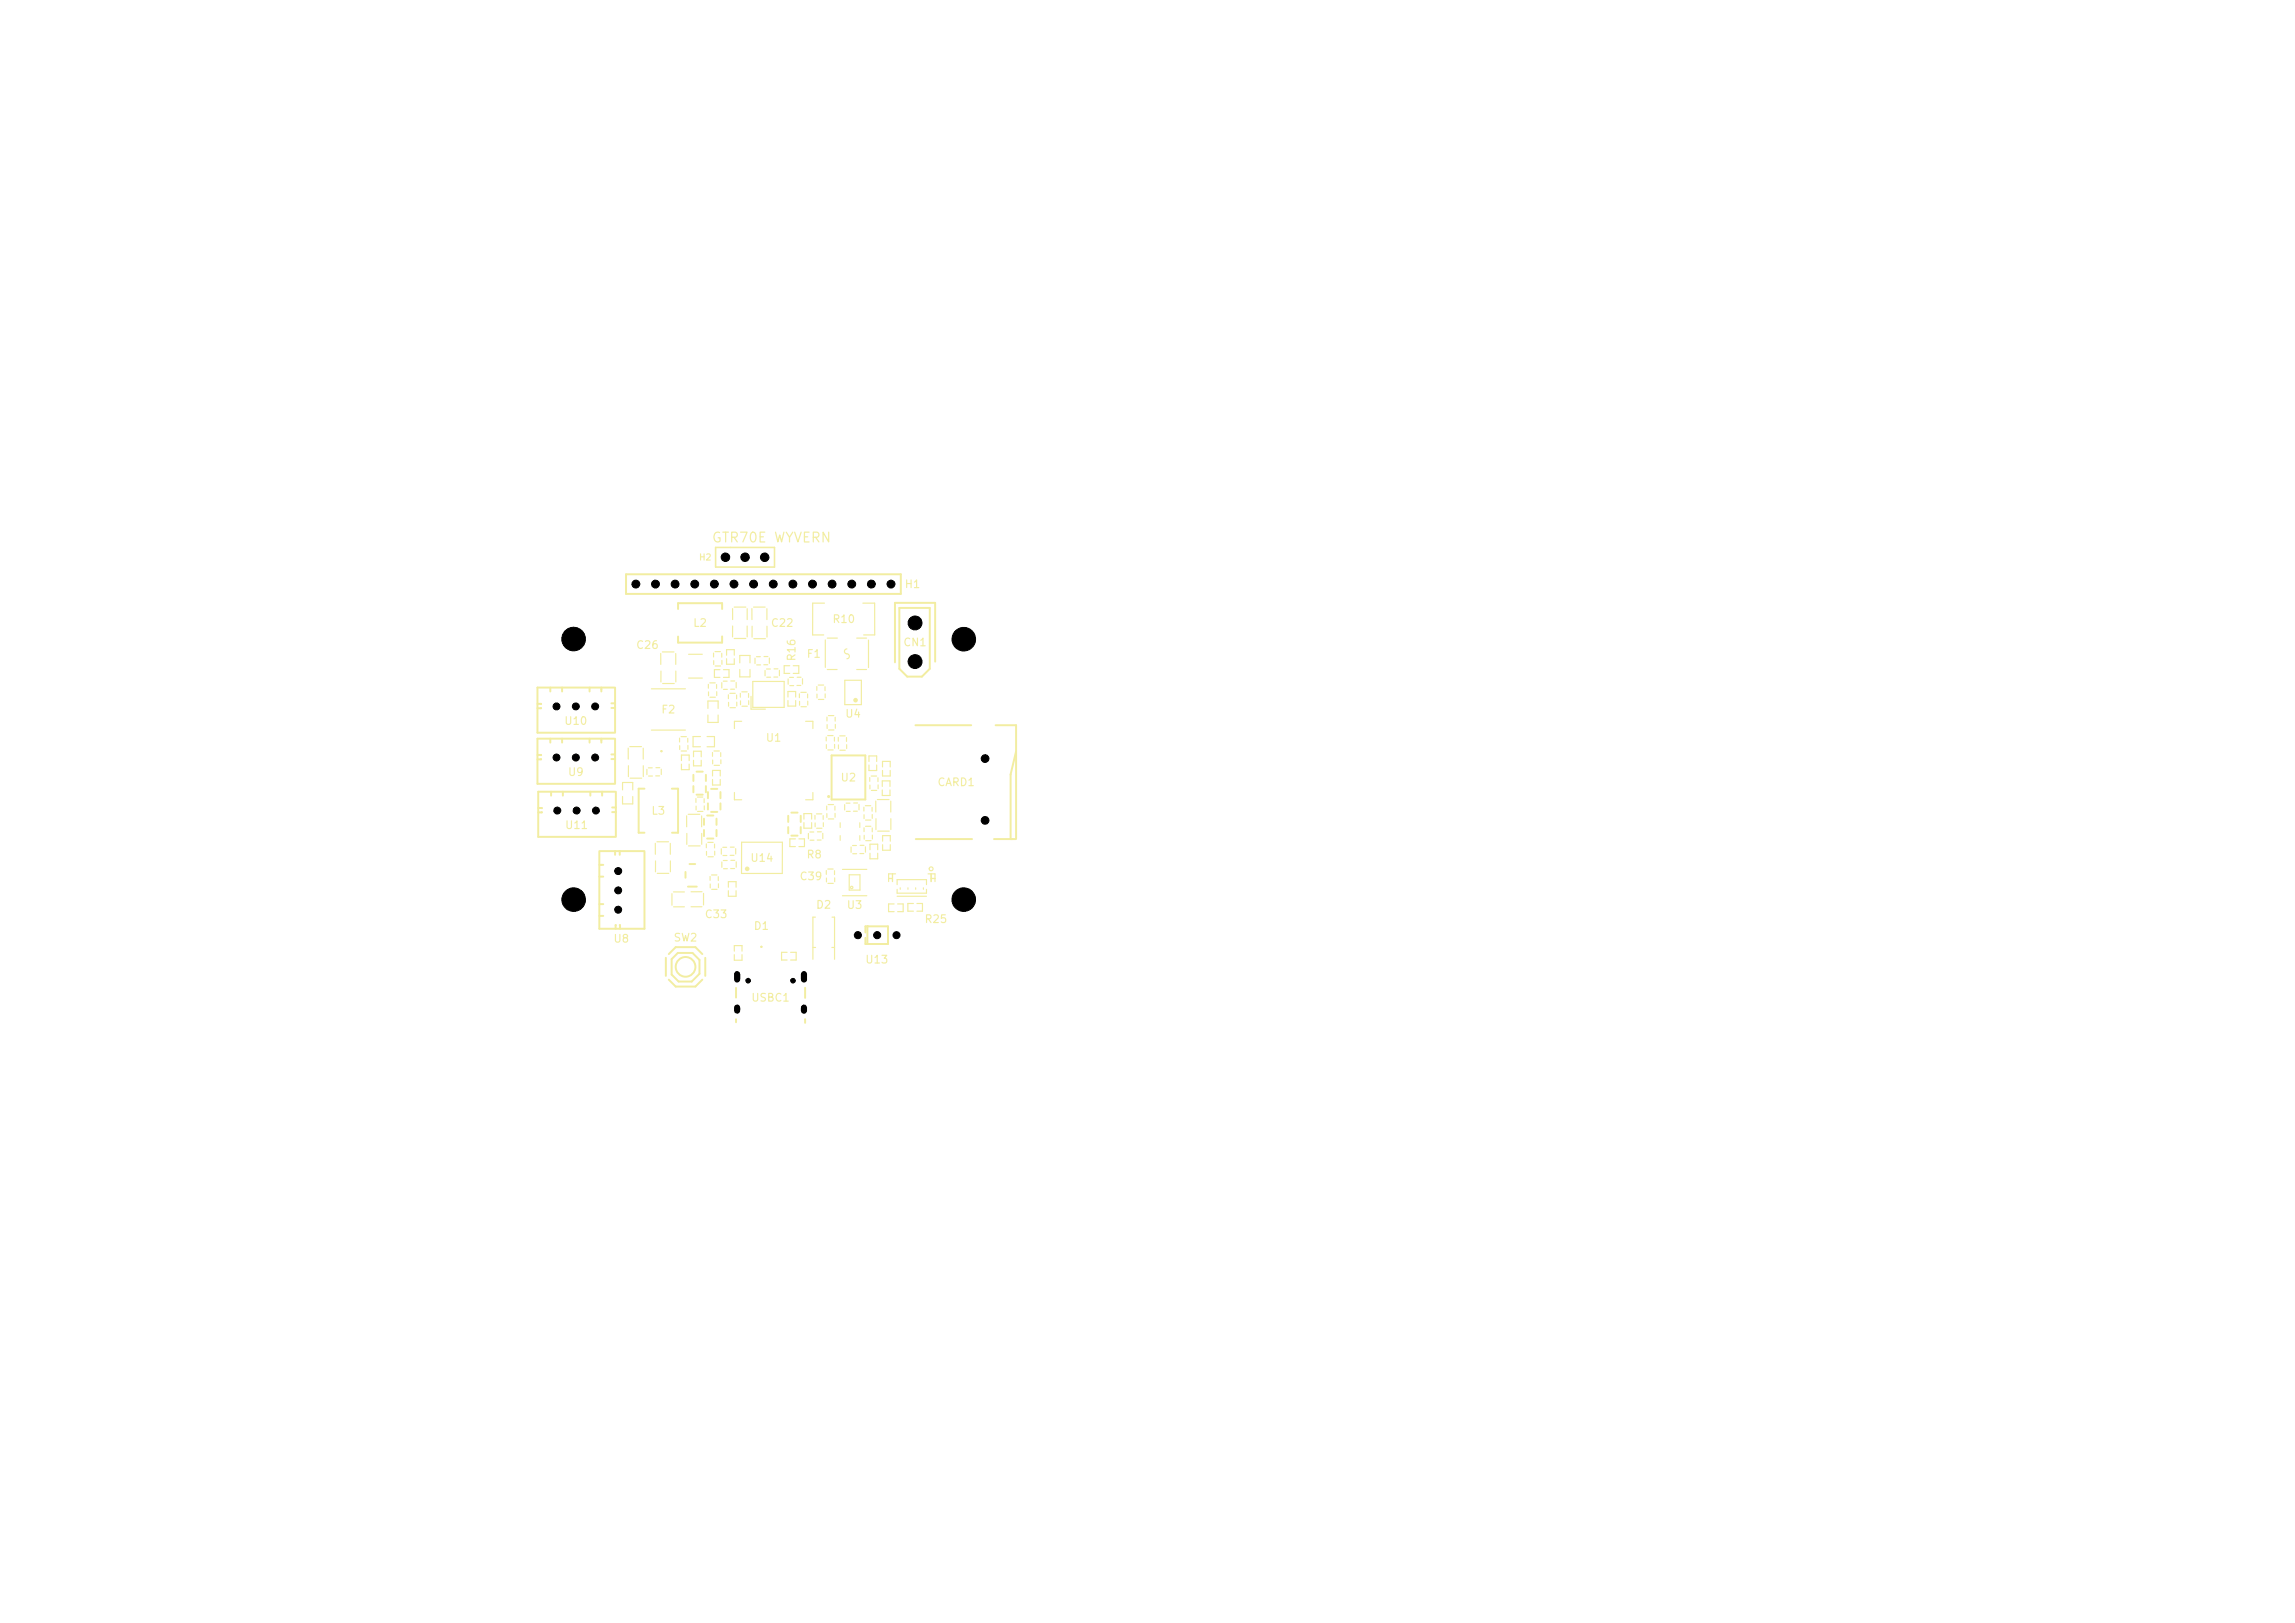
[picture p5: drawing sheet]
<svg xmlns="http://www.w3.org/2000/svg" width="297mm" height="210mm" viewBox="0 0 297 210" stroke-linecap="round" stroke-linejoin="round" font-family="sans-serif">
<defs><g id="words">
<text font-size="1.3" fill="#f2eda1" x="92" y="70.5">GTR70E WYVERN</text>
<g font-size="1" fill="#f2eda1">
<text x="117" y="76.3">H1</text>
<text x="89.6" y="81.4">L2</text>
<text x="99.7" y="81.4">C22</text>
<text x="107.6" y="80.9">R10</text>
<text x="116.8" y="83.9">CN1</text>
<text x="82.2" y="84.2">C26</text>
<text x="103.2" y="85.6" transform="rotate(-90 103.2 85.6)">R16</text>
<text x="104.3" y="85.4">F1</text>
<text x="72.9" y="94">U10</text>
<text x="85.5" y="92.6">F2</text>
<text x="109.3" y="93.1">U4</text>
<text x="73.4" y="100.6">U9</text>
<text x="99" y="96.2">U1</text>
<text x="108.7" y="101.4">U2</text>
<text x="121.2" y="102">CARD1</text>
<text x="73" y="107.5">U11</text>
<text x="84.2" y="105.7">L3</text>
<text x="97" y="111.8">U14</text>
<text x="104.3" y="111.3">R8</text>
<text x="91.1" y="119">C33</text>
<text x="103.4" y="114.1">C39</text>
<text x="105.5" y="117.8">D2</text>
<text x="109.5" y="117.9">U3</text>
<text x="119.6" y="119.7">R25</text>
<text x="79.3" y="122.2">U8</text>
<text x="87.1" y="122.1">SW2</text>
<text x="97.5" y="120.6">D1</text>
<text x="111.9" y="124.9">U13</text>
<text x="97.1" y="129.8">USBC1</text>
</g>
<text font-size=".8" fill="#f2eda1" x="90.4" y="72.7">H2</text>
</g></defs>
<g fill="none" stroke="#f2eda1" stroke-width=".15">
<path d="M94.8 78.8v1.4M95 78.6h1.5M96.7 78.8v1.4M97.3 78.8v1.4M97.5 78.6h1.5M99.2 78.8v1.4M106.7 78h-1.5v4.2h1.4M111.7 78h1.5v4.2h-1.4M81.3 96.8v1.4M81.3 99.1v1.4M81.5 96.6h1.5M83.2 96.8v1.4"/>
<path d="M83.3 99.1v1.4M83.7 99.5v.7M83.9 99.4h.5M84.3 89.1h4.4M84.3 94.5h4.4M84.9 99.3h.5M85.5 84.6v1.4M85.5 86.8v1.4M85.6 99.5v.7M85.7 84.4h1.5M85.8 88.4h1.5M87.5 84.6v1.4"/>
<path d="M87.5 86.8v1.4M87.9 95.5v.5M88 96.5v.5M88.1 95.3h.7M88.2 97.2h.6M88.2 98.4v-.7h1v.7M88.2 98.9v.7h1v-.7M89 95.5v.5M89 96.5v.5M89.1 84.7h1.8M89.1 87.7h1.8M89.8 97.9v-.7h.9v.7"/>
<path d="M89.8 98.4v.7h.9v-.7M90.7 95.3h-1v1.3h1M91.5 95.3h1v1.3h-1M91.6 91.7v-1h1.3v1M91.6 92.5v1h1.3v-1M91.7 88.6v.5M91.7 89.5v.5M91.9 88.4h.7M91.9 90.2h.7M92.2 97.4v.5M92.2 98.3v.5M92.3 84.5v.5"/>
<path d="M92.4 85.5v.5M92.4 97.2h.7M92.4 99h.7M92.5 84.3h.7M92.6 86.2h.6M92.7 88.6v.5M92.8 89.5v.5M93.2 86.7h-.7v.9h.7M93.3 97.4v.5M93.3 98.3v.5M93.4 84.5v.5M93.4 88.3v.7"/>
<path d="M93.4 85.5v.5M93.6 88.1h.5M93.6 86.7h.7v.9h-.7M93.6 89.2h.5M94 84.8v-.7h1v.7M94 85.2v.8h1v-.8M94.3 89.9v.5M94.3 90.9v.5M94.5 89.7h.6M94.5 91.6h.7M94.6 89.2h.5M94.6 88.1h.5"/>
<path d="M94.8 81v1.4M95 82.6h1.5M95.3 88.3v.7M95.3 89.9v.5M95.3 90.9v.5M95.7 85.8v-1h1.4v1M95.7 86.6v1h1.4v-1M95.8 89.7v.5M95.8 90.7v.5M96 93.3h-1v1M96 89.5h.7M96 91.4h.7"/>
<path d="M96.7 81v1.4M96.9 89.7v.5M96.9 90.7v.5M97.2 90.1v1.7h1.9M97.3 81v1.4M97.4 88.2h4.1v3.3h-4.1zM97.6 82.6h1.5M97.7 85.2v.7M97.9 85h.5M97.9 86h.5M98.8 86h.5M98.9 85h.5"/>
<path d="M99 86.8v.6M99.2 86.6h.5M99.2 87.6h.5M99.3 81v1.4M99.6 85.1v.7M100.1 87.6h.5M100.2 86.5h.5M100.9 86.7v.7M102 90.2v-.7h1v.7M102 90.6v.8h1v-.8M102 87.8v.7M102.2 87.7h.5"/>
<path d="M102.2 86.1h-.7v1h.7M102.2 88.7h.5M102.7 86.1h.7v1h-.7M103.1 88.7h.5M103.2 87.6h.5M103.5 89.8v.5M103.5 90.8v.5M103.6 89.6h.7M103.7 91.4h.7M103.9 87.8v.7M104.3 93.3h.9v1M104.5 89.8v.5"/>
<path d="M104.5 90.7v.5M105.7 88.8v.5M105.7 89.8v.5M105.9 88.6h.7M105.9 90.5h.7M106.8 88.9v.5M106.8 89.8v.5M106.8 82.8v3.6M106.9 95.4v.5M106.9 96.3v.5M107 92.8v.5M107 93.8v.5"/>
<path d="M107.1 82.6h1.3M107.1 86.6h1.2M107.1 95.2h.7M107.1 97h.7M107.2 92.6h.7M107.2 94.5h.7M108 95.4v.5M108 96.3v.5M108.1 92.8v.5M108.1 93.7v.5M108.5 95.4v.5M108.5 96.4v.5"/>
<path d="M108.7 95.2h.7M108.7 97.1h.7M109.3 88h2.2v3.2h-2.2zM109.5 95.4v.5M109.6 96.4v.5M109.6 84l-.3 .1v.3l.1 .2 .4 .1 .1 .2-.1 .2-.2 .1M110.9 82.6h1.2M110.9 86.6h1.2M112.4 82.8v3.6M112.5 98.5v-.7h1v.7M112.5 99v.7h1v-.7M114.2 99.2v-.7h1v.7"/>
<path d="M114.2 99.7v.7h1v-.7M80.6 102.2v-.9h1.3v.9M80.6 103.1v.9h1.3v-.9M81.5 100.7h1.5M83.9 100.4h.5M84.8 109.1v1.4M84.8 111.4v1.4M84.9 100.4h.5M85 108.9h1.5M85.1 113h1.5M86.7 109.1v1.4M86.8 111.4v1.4"/>
<path d="M87 115.6v1.5M87.2 115.4h1.4M87.2 117.3h1.4M88.9 105.6v1.4M88.9 107.8v1.5M89.1 105.4h1.5M89.1 109.5h1.5M89.4 117.3h1.4M90.1 103.3v.5M90.1 104.3v.5M90.3 103.1h.6M90.3 105h.7"/>
<path d="M90.8 105.6v1.4M90.8 107.8v1.4M90.8 115.4h-1.4M91 115.6v1.5M91.1 103.4v.5M91.1 104.3v.5M91.4 109.2v.5M91.4 110.2v.5M91.6 109h.7M91.6 110.9h.7M91.9 113.4v.5M91.9 114.4v.5"/>
<path d="M92.1 113.2h.7M92.1 115.1h.7M92.2 100.4v-.7h1v.7M92.2 100.9v.7h1v-.7M92.5 109.2v.5M92.5 110.1v.5M93 113.4v.5M93 114.4v.5M93.3 109.8v.7M93.4 111.5v.7M93.5 109.6h.5M93.6 110.7h.5"/>
<path d="M93.6 111.3h.5M93.6 112.4h.5M94.3 114.8v-.7h1v.7M94.3 115.3v.7h1v-.7M94.5 110.7h.5M94.5 109.6h.5M94.6 112.4h.5M94.6 111.3h.5M95 102.5v1h1M95.2 109.8v.7M95.3 111.5v.7M96 109h5.3l-.1 4h-5.2z"/>
<path d="M102.9 108.5h-.7v1h.7M103.4 108.5h.7v1h-.7M104 106v-.7h1v.7M104 106.4v.8h1v-.8M104.6 107.8v.7M104.8 107.7h.5M104.8 108.7h.5M105.2 102.5v1h-.9M105.5 105.5v.5M105.5 106.5v.5M105.5 118.7h-.3v5.4M105.7 105.3h.7"/>
<path d="M105.7 107.2h.7M105.8 108.7h.5M105.8 107.6h.5M106.5 107.8v.7M106.5 105.5v.5M106.6 106.5v.5M106.9 112.6v.5M107 113.6v.5M107 104.3v.5M107 105.3v.5M107.1 112.4h.7M107.1 114.3h.7"/>
<path d="M107.2 104.1h.7M107.2 106h.7M107.7 118.7h.3v5.4M108 112.7v.5M108 113.6v.5M108 104.3v.5M108.1 105.2v.5M108.7 106.5v.6M108.7 108.1v.6M109 112.5h3.2M109 115.9h3.2M109.3 104.1v.7"/>
<path d="M109.5 103.9h.5M109.5 105h.5M109.9 113.2h1.4v2h-1.4zM110.1 109.6v.7M110.3 109.4h.5M110.4 110.5h.5M110.5 105h.5M110.5 103.9h.5M111.2 104.1v.7M111.3 106.5v.6M111.3 108.1v.6M111.3 110.4h.5"/>
<path d="M111.3 109.4h.5M111.8 104.4v.5M111.8 107.1v.5M111.8 105.4v.5M111.8 108.1v.5M112 104.3h.7M112 109.6v.7M112 106.9h.7M112 106.1h.7M112 108.8h.7M112.6 100.6v.5M112.6 101.6v.5"/>
<path d="M112.6 110v-.8h1v.8M112.6 110.4v.7h1v-.7M112.7 100.4h.7M112.8 102.3h.7M112.9 104.5v.5M112.9 107.1v.5M112.9 105.4v.5M112.9 108.1v.5M113.3 103.7v1.4M113.4 105.9v1.4M113.5 103.5h1.5M113.6 107.5h1.5"/>
<path d="M113.6 100.6v.5M113.6 101.6v.5M114.2 101.8v-.8h1v.8M114.2 102.2v.7h1v-.7M114.2 108.8v-.7h1v.7M114.2 109.3v.7h1v-.7M115 113.7h.5M115.3 103.7v1.4M115.3 105.9v1.4M115.5 113.1v1M115.7 117h-.7v1h.7M115.9 113.1h-.9v1"/>
<path d="M116.1 116h3.8M116.1 114.5v-.7h3.8v.7M116.1 115.1v.5h3.8v-.5M116.2 117h.7v1h-.7M116.5 114.9v.2M117.5 114.9v.2M118.2 116.9h-.7v1h.7M118.5 114.9v.2M118.7 116.9h.7v1h-.7M119.5 114.9v.2M120.1 113.1h.9v1M120.5 113.7h.5"/>
<path d="M120.5 113.1v1M95 123.1v-.7h1v.7M95 123.5v.7h1v-.7M101.9 123.2h-.8v1h.8M102.3 123.2h.7v1h-.7M105.2 122.6h.3M107.7 122.6h.3"/>
<circle cx="110.2" cy="114.8" r=".16"/>
<circle cx="120.5" cy="112.4" r=".25"/>
</g>
<g fill="none" stroke="#f2eda1" stroke-width=".25">
<path d="M81 74.3h35.6v2.5h-35.6zM87.7 78.8v-.7h5.8v.7M116.4 78.7h3.9v7.8l-1 1.1h-1.9l-1-1.1zM69.6 97.7h.4M69.6 91.1h.4M70 98.2l-.4 .1M70 91.6h-.4M71.2 89v.5M71.2 95.6v.5M72.7 89v.5M72.7 95.6v.5M76.3 89v.5"/>
<path d="M76.3 95.6v.5M77.8 89v.5M77.8 95.6v.5M79.1 97.6h.5M79.1 98.2h.5M79.1 91h.5M79.1 91.6h.5M79.5 89h-9.9v5.8h9.9M79.5 95.6h-9.9v5.8h9.9M79.6 89v5.8M79.6 95.6v5.8M90.1 99.8h.8"/>
<path d="M93.4 82.3v.9h-5.7v-.8M107.6 97.7h4.4v5.7h-4.4zM118.5 93.8h7.2M121 85.6v-7.6h-5.2v7.7M128.8 93.8h2.7v14.7M131.5 97.3l-.7 2.9v8.4M69.7 104.6h.4M70.1 105.1h-.4M71.3 102.4v.6M72.8 102.4v.6M76.4 102.4v.6M77.6 110.2v10h5.8v-10"/>
<path d="M77.6 111.9h.5M77.6 113.4h.5M77.6 117h.5M77.6 118.5h.5M77.6 110.1h5.8M77.9 102.4v.6M79.2 104.5h.5M79.2 105.1h.5M79.6 102.4h-9.9v5.9h9.9M79.6 110.1v.5M79.7 102.4v5.9M79.7 119.7v.5"/>
<path d="M80.2 119.7v.5M80.2 110.1v.5M83.4 102.1h-.8v5.7h.8M86.9 102.1h.9l-.1 5.7h-.7M88.7 112.8v.8M89 114.7h1.2M89.2 111.8h.8M89.7 101.7v.8M89.7 100.3v.8M90.1 102.8h.8M91.1 107.4v.8M91.1 105.9v.8"/>
<path d="M91.4 101.7v.8M91.4 100.3v.8M91.5 108.5h.8M91.5 105.5h.8M91.6 103.9v.8M91.6 102.5v.8M92 105.1h.8M92 102.1h.8M92.7 107.4v.8M92.7 105.9v.8M93.2 103.9v.8M93.2 102.5v.8"/>
<path d="M102 107v.8M102 105.6v.8M102.4 108.1h.8M102.4 105.1h.8M103.6 107v.8M103.6 105.6v.8M112.2 119.9v2.2M118.5 108.6h7.3M128.6 108.6h2.9M86.2 123.9v2.4M86.5 126.8l.9 .9h2.6l.9-.9M86.5 123.5l.9-.9h2.6l.9 .9"/>
<path d="M86.9 124.1l.8-.8h1.9l.9 .9v1.8l-1 1h-1.7l-.9-.9zM91.3 123.9v2.4M95.3 127.8v1.3M95.3 131.9v.4M104.2 127.8v1.3M104.2 131.9v.5M112 120.7v-.8h2.9v2.2h-2.9v-.7"/>
<circle cx="88.7" cy="125.1" r="1.28"/>
</g>
<g fill="none" stroke="#f2eda1" stroke-width=".3">
<circle cx="110.7" cy="90.6" r=".15"/>
<circle cx="96.7" cy="112.4" r=".15"/>
</g>
<g fill="none" stroke="#f2eda1" stroke-width=".2">
<path d="M92.6 70.8h7.6v2.6h-7.6z"/>
<circle cx="107.2" cy="103.1" r=".1"/>
</g>
<g fill="#f2eda1" stroke="#f2eda1" stroke-width=".13">
<circle cx="85.6" cy="97.2" r=".07"/>
<circle cx="98.5" cy="122.5" r=".07"/>
</g>
<g fill="#000" stroke="#000" stroke-width=".13">
<circle cx="82.3" cy="75.6" r=".51"/>
<circle cx="84.8" cy="75.6" r=".51"/>
<circle cx="87.4" cy="75.6" r=".51"/>
<circle cx="89.9" cy="75.6" r=".51"/>
<circle cx="92.4" cy="75.6" r=".51"/>
<circle cx="93.9" cy="72.1" r=".55"/>
<circle cx="95" cy="75.6" r=".51"/>
<circle cx="96.4" cy="72.1" r=".55"/>
<circle cx="97.5" cy="75.6" r=".51"/>
<circle cx="99" cy="72.1" r=".55"/>
<circle cx="100.1" cy="75.6" r=".51"/>
<circle cx="102.6" cy="75.6" r=".51"/>
<circle cx="105.1" cy="75.6" r=".51"/>
<circle cx="107.7" cy="75.6" r=".51"/>
<circle cx="110.2" cy="75.6" r=".51"/>
<circle cx="112.8" cy="75.6" r=".51"/>
<circle cx="115.3" cy="75.6" r=".51"/>
<circle cx="72" cy="91.4" r=".45"/>
<circle cx="72" cy="98" r=".45"/>
<circle cx="74.2" cy="82.7" r="1.53"/>
<circle cx="74.5" cy="91.4" r=".45"/>
<circle cx="74.5" cy="98" r=".45"/>
<circle cx="77" cy="91.4" r=".45"/>
<circle cx="77" cy="98" r=".45"/>
<circle cx="118.4" cy="85.6" r=".9"/>
<circle cx="118.4" cy="80.6" r=".9"/>
<circle cx="124.7" cy="82.7" r="1.53"/>
<circle cx="127.5" cy="98.2" r=".5"/>
<circle cx="72.1" cy="104.9" r=".45"/>
<circle cx="74.2" cy="116.4" r="1.53"/>
<circle cx="74.6" cy="104.9" r=".45"/>
<circle cx="77.1" cy="104.9" r=".45"/>
<circle cx="80" cy="115.2" r=".45"/>
<circle cx="80" cy="112.7" r=".45"/>
<circle cx="80" cy="117.7" r=".45"/>
<circle cx="124.7" cy="116.4" r="1.53"/>
<circle cx="127.5" cy="106.2" r=".5"/>
<circle cx="96.8" cy="126.9" r=".3"/>
<circle cx="102.6" cy="126.9" r=".3"/>
<circle cx="111" cy="121" r=".46"/>
<circle cx="113.5" cy="121" r=".46"/>
<circle cx="116" cy="121" r=".46"/>
</g>
<path d="M95.4 126v.7M95.4 130.4v.4M104 126v.7M104 130.4v.4" fill="none" stroke="#000" stroke-width=".8"/>
<use href="#words"/>
</svg>
